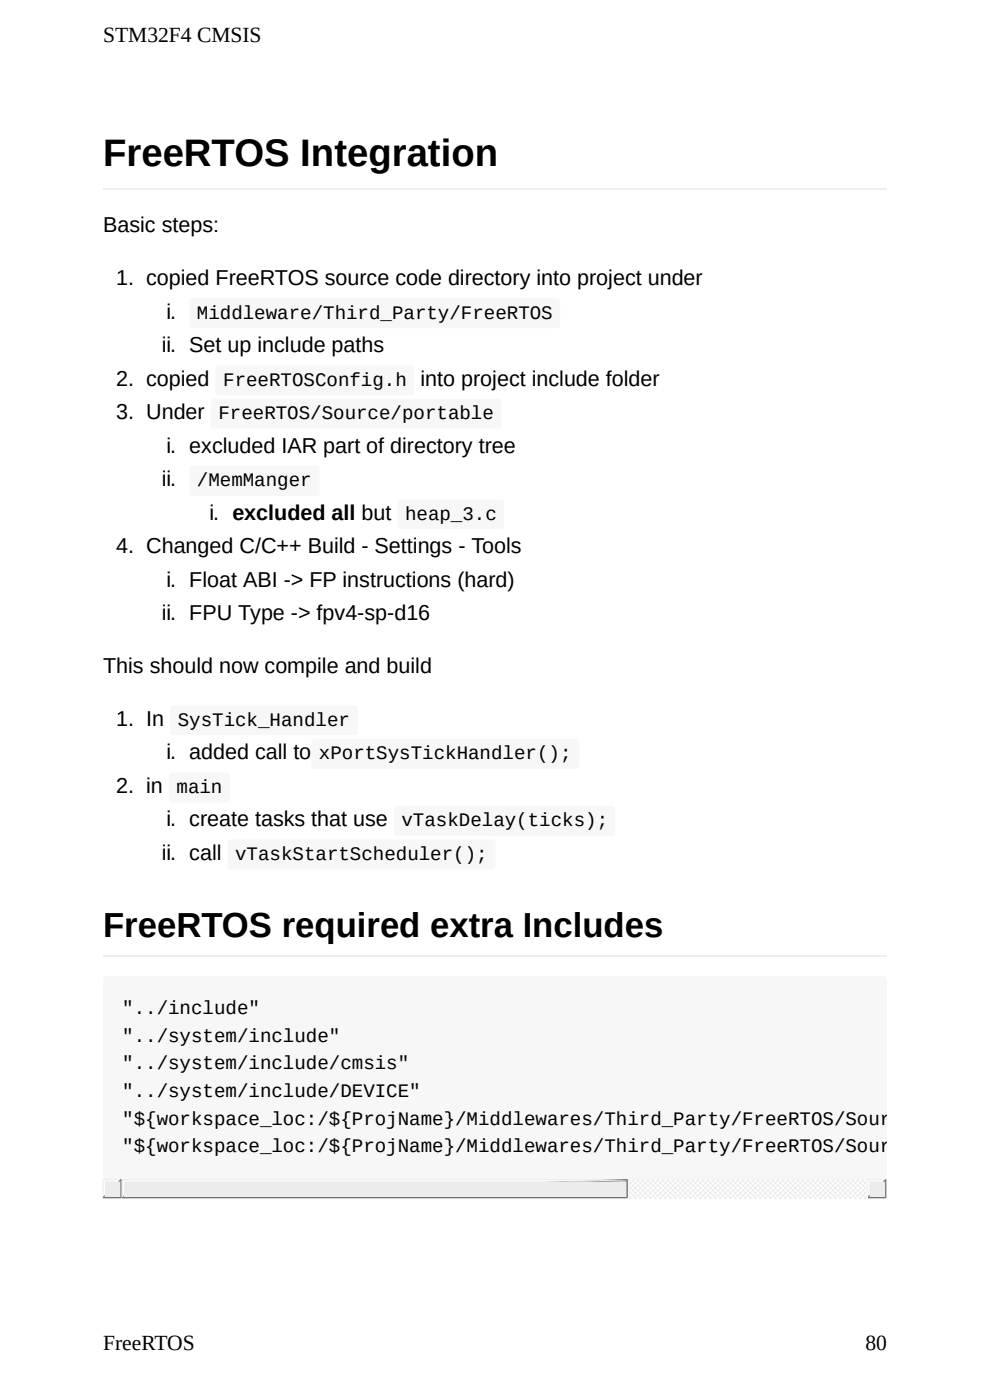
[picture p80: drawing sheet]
<svg xmlns="http://www.w3.org/2000/svg" width="210mm" height="297mm" viewBox="0 0 210 297" stroke-linecap="round" stroke-linejoin="round" font-family="sans-serif">
<defs><g id="words">
<text font-size="8.1" x="21.9" y="35.3">FreeRTOS Integration</text>
<text font-size="7.4" x="21.9" y="198.7">FreeRTOS required extra Includes</text>
<g font-size="4.6">
<text x="21.9" y="8.9">STM32F4 CMSIS</text>
<text x="21.9" y="49.3">Basic steps:</text>
<text x="24.7" y="60.5">1. copied FreeRTOS source code directory into project under</text>
<text x="35.3" y="67.6">i.</text>
<text x="34.3" y="74.7">ii. Set up include paths</text>
<text x="24.7" y="81.8">2. copied</text>
<text x="89.2" y="81.8">into project include folder</text>
<text x="24.7" y="88.9">3. Under</text>
<text x="35.3" y="96">i. excluded IAR part of directory tree</text>
<text x="34.3" y="103.1">ii.</text>
<text x="44.5" y="110.3">i. excluded all but</text>
<text x="24.7" y="117.4">4. Changed C/C++ Build - Settings - Tools</text>
<text x="35.3" y="124.5">i. Float ABI -&gt; FP instructions (hard)</text>
<text x="34.3" y="131.6">ii. FPU Type -&gt; fpv4-sp-d16</text>
<text x="21.9" y="142.8">This should now compile and build</text>
<text x="24.7" y="154">1. In</text>
<text x="35.3" y="161.1">i. added call to</text>
<text x="24.7" y="168.2">2. in</text>
<text x="35.3" y="175.3">i. create tasks that use</text>
<text x="34.3" y="182.4">ii. call</text>
<text x="21.9" y="286.3">FreeRTOS</text>
<text x="183.6" y="286.3">80</text>
</g>
<g font-size="4.1">
<text x="41.8" y="67.6">Middleware/Third_Party/FreeRTOS</text>
<text x="47.3" y="81.8">FreeRTOSConfig.h</text>
<text x="46.3" y="88.9">FreeRTOS/Source/portable</text>
<text x="41.8" y="103.1">/MemManger</text>
<text x="85.9" y="110.3">heap_3.c</text>
<text x="37.7" y="154">SysTick_Handler</text>
<text x="67.7" y="161.1">xPortSysTickHandler();</text>
<text x="37.5" y="168.2">main</text>
<text x="85.2" y="175.3">vTaskDelay(ticks);</text>
<text x="49.9" y="182.4">vTaskStartScheduler();</text>
<text x="25.9" y="215.2">&quot;../include&quot;</text>
<text x="25.9" y="221">&quot;../system/include&quot;</text>
<text x="25.9" y="226.9">&quot;../system/include/cmsis&quot;</text>
<text x="25.9" y="232.7">&quot;../system/include/DEVICE&quot;</text>
<text x="25.9" y="238.6">&quot;${workspace_loc:/${ProjName}/Middlewares/Third_Party/FreeRTOS/Sour</text>
<text x="25.9" y="244.4">&quot;${workspace_loc:/${ProjName}/Middlewares/Third_Party/FreeRTOS/Sour</text>
</g>
</g></defs>
<path d="M22.1 207.3l.5-.2h164.8a.76 .76 0 0 1 .7 .7v45.8a.76 .76 0 0 1-.7 .7h-164.8a.76 .76 0 0 1-.7-.7v-45.8z" fill-rule="evenodd" fill="#f7f7f7"/>
<path d="M21.9 250.3h166.2v4h-166.2z" fill="#efebe7"/>
<path d="M21.9 250.3h3.5l-3.5 3.5z" fill="none" stroke="#efebe7" stroke-width=".25"/>
<path d="M25.7 250.3v3.8h-3.8z" fill="none" stroke="#767472" stroke-width=".25"/>
<path d="M22.1 250.5h3.1l-3.1 3.1z" fill="none" stroke="#fff" stroke-width=".25"/>
<path d="M25.4 250.5v3.3h-3.3z" fill="none" stroke="#9f9d9a" stroke-width=".25"/>
<path d="M22.4 250.8h3v3h-3z" fill="#efebe7"/>
<path d="M184.1 250.3h3.5l-3.5 3.5z" fill="none" stroke="#efebe7" stroke-width=".25"/>
<path d="M187.9 250.3v3.8h-3.8z" fill="none" stroke="#767472" stroke-width=".25"/>
<path d="M184.3 250.5h3.1l-3.1 3.1z" fill="none" stroke="#fff" stroke-width=".25"/>
<path d="M187.6 250.5v3.3h-3.3z" fill="none" stroke="#9f9d9a" stroke-width=".25"/>
<path d="M184.6 250.8h3v3h-3z" fill="#efebe7"/>
<path d="M133.3 250.3h50.8v4h-50.8z" fill-rule="evenodd" fill="#efebe7"/>
<path d="M133.3 250.3h50.8v4h-50.8z" fill-rule="evenodd" fill="#fff"/>
<path d="M25.9 250.3h106.9l-106.9 3.5z" fill="none" stroke="#efebe7" stroke-width=".25"/>
<path d="M25.9 254.1l107.1-3.8v3.8z" fill="none" stroke="#767472" stroke-width=".25"/>
<path d="M26.2 250.5h106.3l-106.3 3.1z" fill="none" stroke="#fff" stroke-width=".25"/>
<path d="M26.2 253.8l106.6-3.3v3.3z" fill="none" stroke="#9f9d9a" stroke-width=".25"/>
<path d="M26.4 250.8h106.4v3h-106.4z" fill="#efebe7"/>
<g fill="#f7f7f7">
<path d="M40.4 63.5l.5-.2h77.2a.76 .76 0 0 1 .7 .7v4.9a.76 .76 0 0 1-.7 .7h-77.2a.76 .76 0 0 1-.8-.7v-4.9z" fill-rule="evenodd"/>
<path d="M46 77.7l.5-.2h40.6a.76 .76 0 0 1 .8 .8v4.8a.76 .76 0 0 1-.8 .7h-40.6a.76 .76 0 0 1-.8-.7v-4.8z" fill-rule="evenodd"/>
<path d="M44.9 84.8l.6-.2h60.1a.76 .76 0 0 1 .8 .8v4.8a.76 .76 0 0 1-.8 .8h-60.1a.76 .76 0 0 1-.8-.8v-4.8z" fill-rule="evenodd"/>
<path d="M40.4 99.1l.5-.3h26.2a.76 .76 0 0 1 .7 .8v4.8a.76 .76 0 0 1-.7 .8h-26.2a.76 .76 0 0 1-.8-.8v-4.8z" fill-rule="evenodd"/>
<path d="M84.5 106.2l.6-.3h21a.76 .76 0 0 1 .8 .8v4.8a.76 .76 0 0 1-.8 .8h-21a.76 .76 0 0 1-.8-.8v-4.8z" fill-rule="evenodd"/>
<path d="M36.3 149.9l.5-.3h38.4a.76 .76 0 0 1 .7 .8v4.8a.76 .76 0 0 1-.7 .8h-38.4a.76 .76 0 0 1-.7-.8v-4.8z" fill-rule="evenodd"/>
<path d="M66.3 157l.5-.2h55.3a.76 .76 0 0 1 .8 .7v4.8a.76 .76 0 0 1-.8 .8h-55.3a.76 .76 0 0 1-.8-.8v-4.8z" fill-rule="evenodd"/>
<path d="M36.1 164.1l.5-.2h11.4a.76 .76 0 0 1 .8 .7v4.9a.76 .76 0 0 1-.8 .7h-11.4a.76 .76 0 0 1-.8-.7v-4.9z" fill-rule="evenodd"/>
<path d="M83.8 171.2l.5-.2h45.4a.76 .76 0 0 1 .8 .7v4.9a.76 .76 0 0 1-.8 .7h-45.4a.76 .76 0 0 1-.7-.7v-4.9z" fill-rule="evenodd"/>
<path d="M48.5 178.3l.5-.2h55.4a.76 .76 0 0 1 .7 .8v4.8a.76 .76 0 0 1-.7 .7h-55.4a.76 .76 0 0 1-.7-.7v-4.8z" fill-rule="evenodd"/>
</g>
<path d="M21.9 40h166.2M21.9 202.9h166.2" fill="none" stroke="#eee" stroke-width=".25"/>
<use href="#words"/>
</svg>
